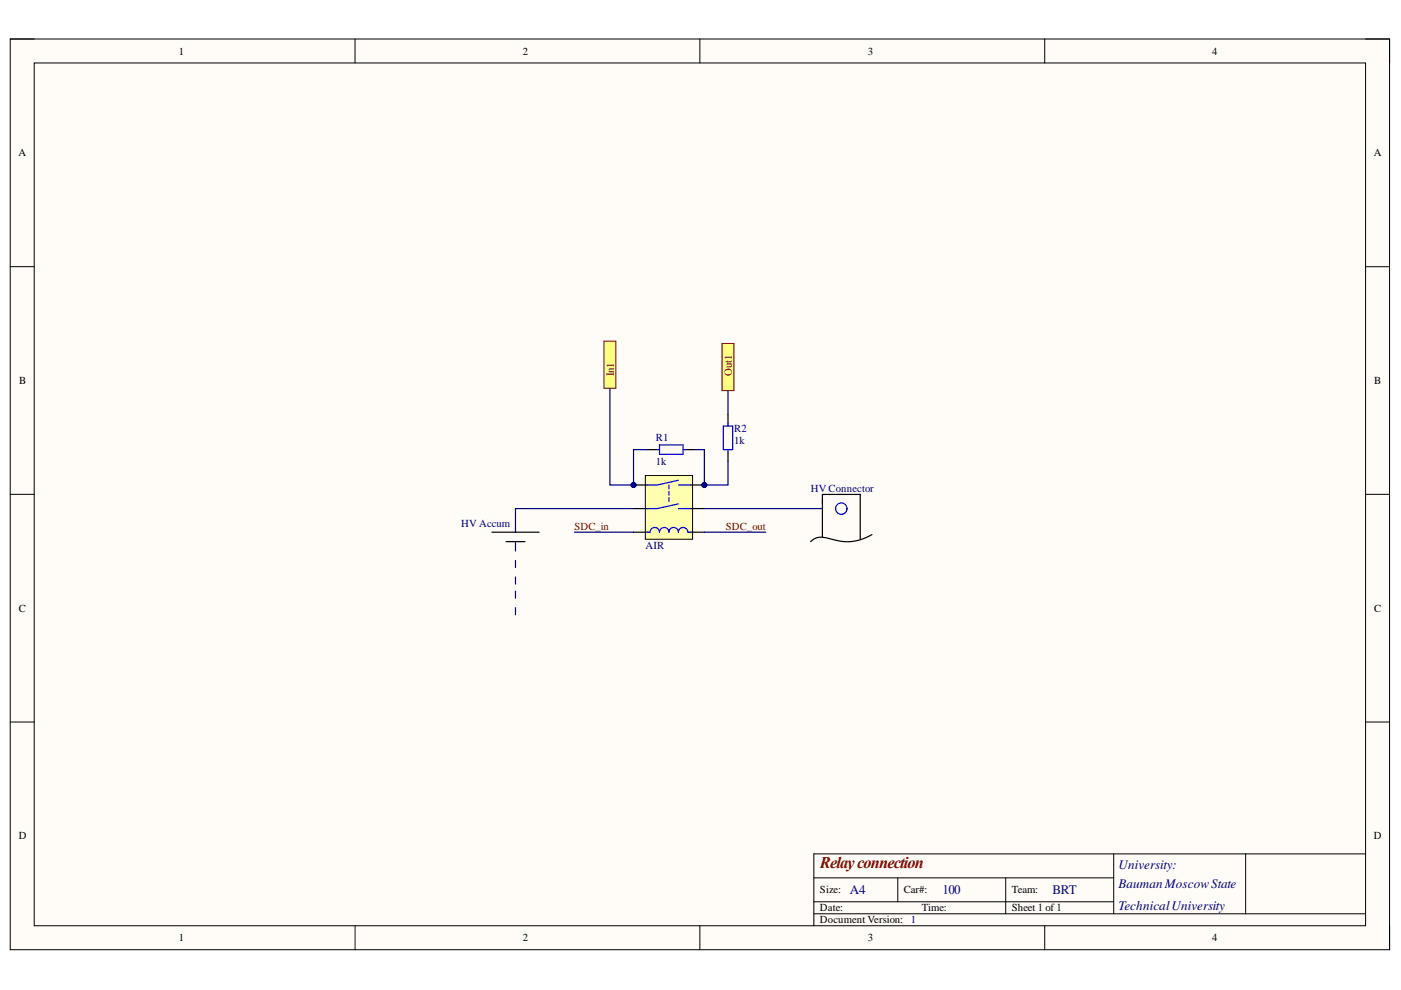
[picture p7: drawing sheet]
<svg xmlns="http://www.w3.org/2000/svg" width="297mm" height="210mm" viewBox="0 0 297 210" stroke-linecap="round" stroke-linejoin="round" font-family="sans-serif">
<defs><g id="words">
<text font-size="3.5" fill="#800000" x="173.8" y="184.1">Relay connection</text>
<g font-size="2.8" fill="#000080">
<text x="237.1" y="184.2">University:</text>
<text x="180.2" y="189.6">A4</text>
<text x="199.8" y="189.6">100</text>
<text x="223.2" y="189.6">BRT</text>
<text x="237.1" y="188.3">Bauman Moscow State</text>
<text x="237.1" y="192.9">TechnicalUniversity</text>
</g>
<g font-size="2.3">
<text x="37.9" y="11.6">1</text>
<text x="110.8" y="11.6">2</text>
<text x="184" y="11.6">3</text>
<text x="257" y="11.6">4</text>
<text x="3.9" y="33.1">A</text>
<text x="291.3" y="33.1">A</text>
<text x="4.1" y="81.4">B</text>
<text x="291.4" y="81.4">B</text>
<text x="4" y="129.7">C</text>
<text x="291.4" y="129.7">C</text>
<text x="4" y="177.9">D</text>
<text x="291.3" y="177.9">D</text>
<text x="173.9" y="189.4">Size:</text>
<text x="191.6" y="189.4">Car#:</text>
<text x="214.5" y="189.4">Team:</text>
<text x="173.9" y="193.2">Date:</text>
<text x="173.9" y="195.8">Document Version:</text>
<text x="195.4" y="193.2">Time:</text>
<text x="214.5" y="193.2">Sheet 1 of1</text>
<text x="37.9" y="199.6">1</text>
<text x="110.8" y="199.6">2</text>
<text x="184" y="199.6">3</text>
<text x="257" y="199.6">4</text>
</g>
<g font-size="2.3" fill="#800000">
<text x="130.1" y="79.8" transform="rotate(-90 130.1 79.8)">In1</text>
<text x="155.2" y="79.7" transform="rotate(-90 155.2 79.7)">Out1</text>
<text x="121.8" y="112.3">SDC_in</text>
<text x="153.9" y="112.3">SDC_out</text>
</g>
<g font-size="2.3" fill="#000080">
<text x="139.1" y="93.6">R1</text>
<text x="155.7" y="91.6">R2</text>
<text x="155.7" y="94.2">1k</text>
<text x="139.1" y="98.6">1k</text>
<text x="171.9" y="104.3">HV Connector</text>
<text x="97.8" y="111.8">HV Accum</text>
<text x="136.9" y="116.3">AIR</text>
<text x="193.1" y="195.8">1</text>
</g>
</g></defs>
<path d="M2.2 8.3h292.4v193.1h-292.4z" fill-rule="evenodd" fill="#fffcf8"/>
<path d="M2.2 8.3h292.4v193.1h-292.4z" fill="none" stroke="#000" stroke-width=".21"/>
<path d="M7.3 13.4h282.2v182.9h-282.2z" fill-rule="evenodd" fill="#fffcf8"/>
<g fill="none" stroke="#000" stroke-width=".21">
<path d="M2.2 8.3h5.1M7.3 13.4h282.2v182.9h-282.2zM75.3 8.3v5M148.4 8.3v5M221.5 8.3v5.1M289.5 8.3h5.1v5.1M2.2 56.5h5.1M289.5 56.5h5.1M2.2 104.8h5.1M289.5 104.8h5.1M2.2 153.1h5.1M289.5 153.1h5.1"/>
<path d="M75.3 196.3v5.1M148.4 196.3v5.1M172.5 193.7h117M172.5 186.1h63.6M172.5 191.2h63.6M190.3 186.1v5.1M213.2 186.1v7.6M221.5 196.3v5.1M236.1 181v12.7M264.1 181v12.7M289.5 181h-117v15.3M294.6 196.3v5.1"/>
</g>
<circle cx="134.3" cy="102.8" r=".51" fill="#000080"/>
<circle cx="134.3" cy="102.8" r=".51" fill="none" stroke="#000080" stroke-width=".21"/>
<circle cx="149.3" cy="102.8" r=".51" fill="#000080"/>
<circle cx="149.3" cy="102.8" r=".51" fill="none" stroke="#000080" stroke-width=".21"/>
<path d="M136.8 100.8h10v13.5h-10z" fill-rule="evenodd" fill="#ffffb0"/>
<path d="M136.8 100.8h10v13.5h-10z" fill="none" stroke="#000" stroke-width=".21"/>
<path d="M134.3 112.8h3M134.3 107.8h3M134.3 102.8h3M146.3 112.8h3M146.3 107.8h3" fill="none" stroke="#000" stroke-width=".25"/>
<path d="M137.3 112.8h.5a1 1 0 0 1 1-1 1 1 0 0 1 1 1 1 1 0 0 1 1-1 1 1 0 0 1 1 1 1 1 0 0 1 1-1 1 1 0 0 1 1 1 1 1 0 0 1 1-1 1 1 0 0 1 1 1h.5M143.8 107.8h2.5M143.8 106.8l-4.5 1h-2" fill="none" stroke="#00f" stroke-width=".25"/>
<circle cx="134.3" cy="102.8" r=".51" fill="#000080"/>
<circle cx="134.3" cy="102.8" r=".51" fill="none" stroke="#000080" stroke-width=".21"/>
<path d="M146.3 102.8h3" fill="none" stroke="#000" stroke-width=".25"/>
<circle cx="149.3" cy="102.8" r=".51" fill="#000080"/>
<circle cx="149.3" cy="102.8" r=".51" fill="none" stroke="#000080" stroke-width=".21"/>
<g fill="none" stroke="#00f" stroke-width=".25">
<path d="M139.3 95.3h.5M139.8 94.3h5v2h-5zM144.8 95.3h.5M153.3 90.3h2v5h-2zM154.3 89.8v.5M154.3 95.3v.5M141.8 102.8v.9M141.8 104.2v.8M141.8 105.5v.8M143.8 102.8h2.5M143.8 101.8l-4.5 1h-2"/>
<circle cx="178.4" cy="107.8" r="1.21"/>
</g>
<path d="M137.3 95.3h2M145.3 95.3h2M154.3 87.8v2M154.3 95.8v2M104.3 112.8h10M107.3 114.8h4M174.4 113.8v-9h8v9.5M184.9 113.3a10.6 10.6 0 0 1-9.4 .8 3.4 3.4 0 0 0-3.6 .7" fill="none" stroke="#000" stroke-width=".25"/>
<path d="M153.1 72.8h2.5v10h-2.5z" fill-rule="evenodd" fill="#ffff80"/>
<path d="M153.1 72.8h2.5v10h-2.5z" fill="none" stroke="#800000" stroke-width=".21"/>
<path d="M128 72.3h2.6v10h-2.6z" fill-rule="evenodd" fill="#ffff80"/>
<path d="M128 72.3h2.6v10h-2.6z" fill="none" stroke="#800000" stroke-width=".21"/>
<path d="M147.3 95.3h2v7.5h5v-5M109.3 114.8v2M109.3 118.8v1.5M121.8 112.8h12.5M134.3 107.8h-25v5M149.3 107.8h25.1M149.3 112.8h13.1M109.3 122.3v1.5M109.3 125.3v1.5M109.3 128.8v1.5" fill="none" stroke="#000080" stroke-width=".25"/>
<circle cx="149.3" cy="102.8" r=".51" fill="#000080"/>
<circle cx="149.3" cy="102.8" r=".51" fill="none" stroke="#000080" stroke-width=".21"/>
<path d="M129.3 82.3v20.5h5v-7.5h3" fill="none" stroke="#000080" stroke-width=".25"/>
<circle cx="134.3" cy="102.8" r=".51" fill="#000080"/>
<circle cx="134.3" cy="102.8" r=".51" fill="none" stroke="#000080" stroke-width=".21"/>
<path d="M154.3 82.8v5" fill="none" stroke="#000080" stroke-width=".25"/>
<use href="#words"/>
</svg>
